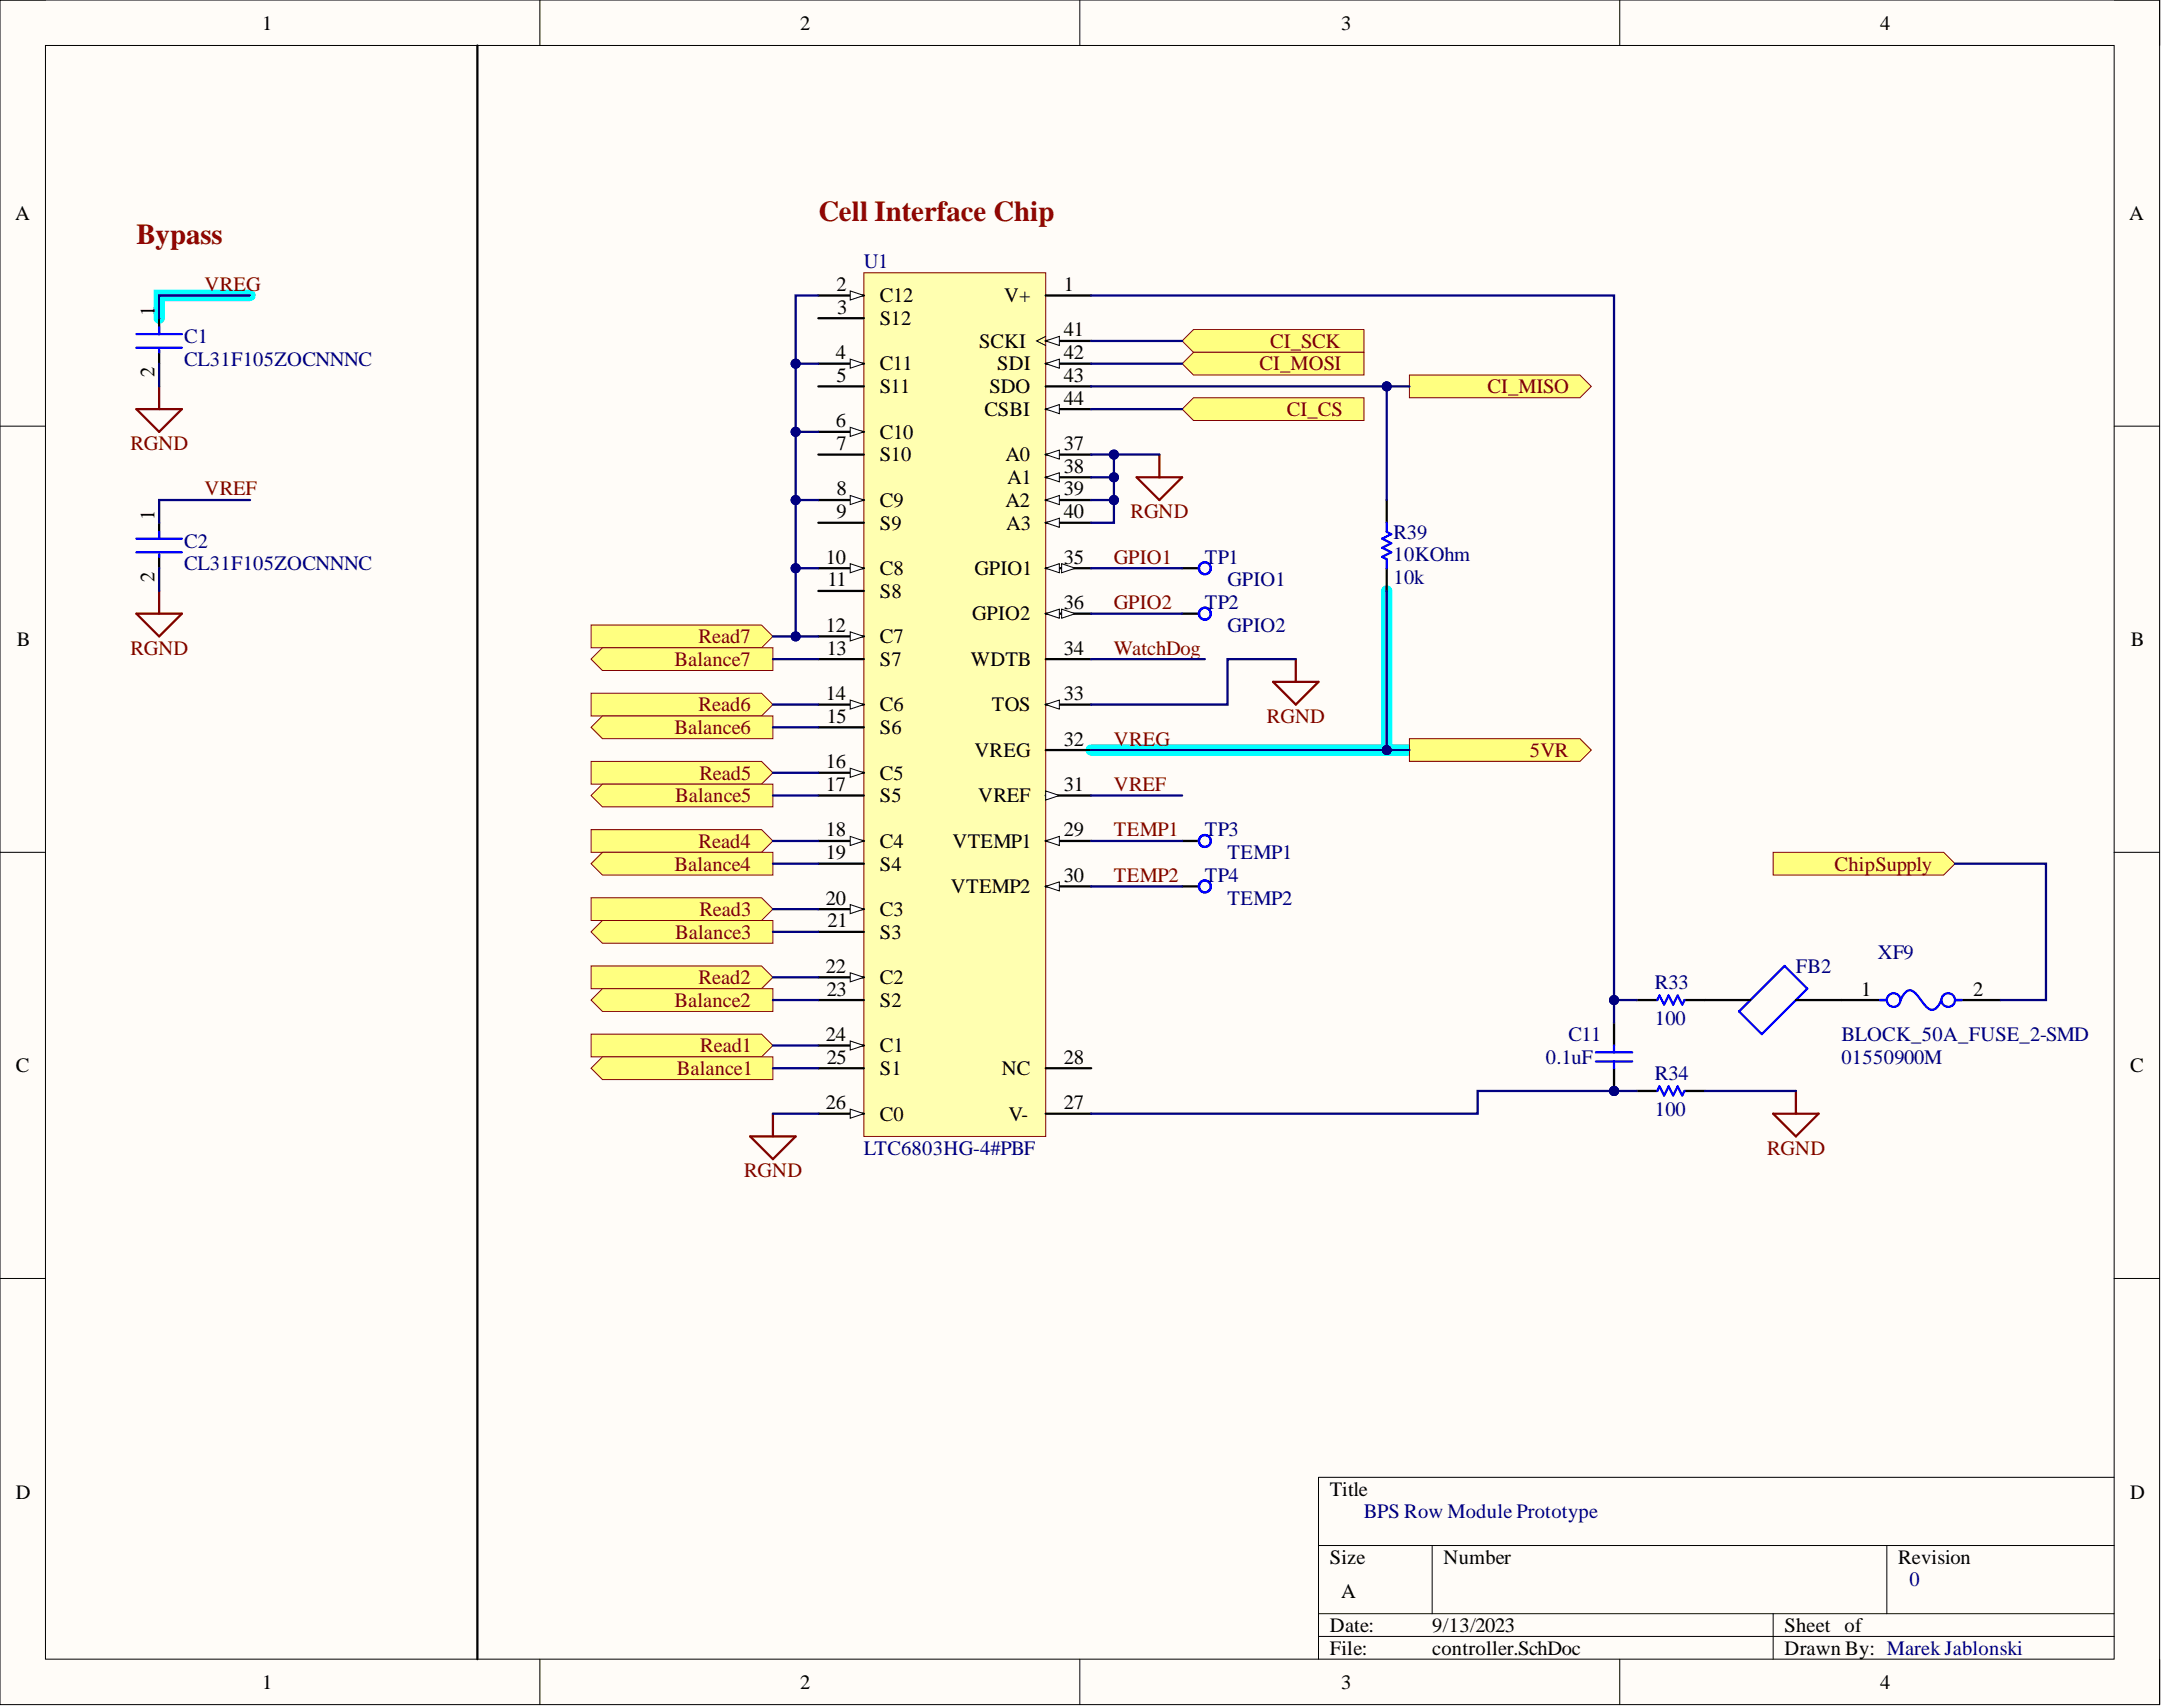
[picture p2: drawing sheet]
<svg xmlns="http://www.w3.org/2000/svg" width="241mm" height="190mm" viewBox="0 0 241 190" stroke-linecap="round" stroke-linejoin="round" font-family="sans-serif">
<defs><g id="words">
<g font-size="3.2" fill="#980000">
<text x="15.2" y="27.2">Bypass</text>
<text x="91.3" y="24.7">Cell Interface Chip</text>
</g>
<g font-size="2.3">
<text x="29.3" y="3.3">1</text>
<text x="89.3" y="3.3">2</text>
<text x="149.7" y="3.3">3</text>
<text x="209.8" y="3.3">4</text>
<text x="1.7" y="24.5">A</text>
<text x="237.7" y="24.5">A</text>
<text x="17.3" y="35.3" transform="rotate(-90 17.3 35.3)">1</text>
<text x="93.4" y="32.5">2</text>
<text x="93.5" y="35">3</text>
<text x="98.2" y="33.7">C12</text>
<text x="112.1" y="33.7">V+</text>
<text x="118.7" y="32.5">1</text>
<text x="93.3" y="40.1">4</text>
<text x="98.2" y="36.3">S12</text>
<text x="98.2" y="41.3">C11</text>
<text x="109.3" y="38.8">SCKI</text>
<text x="111.3" y="41.3">SDI</text>
<text x="118.7" y="37.5">41</text>
<text x="118.7" y="40.1">42</text>
<text x="17.3" y="42.1" transform="rotate(-90 17.3 42.1)">2</text>
<text x="93.3" y="47.7">6</text>
<text x="93.4" y="42.6">5</text>
<text x="98.2" y="43.9">S11</text>
<text x="109.9" y="46.4">CSBI</text>
<text x="110.5" y="43.9">SDO</text>
<text x="118.7" y="42.6">43</text>
<text x="118.7" y="45.2">44</text>
<text x="93.4" y="50.2">7</text>
<text x="98.2" y="49">C10</text>
<text x="98.2" y="51.5">S10</text>
<text x="112.2" y="51.5">A0</text>
<text x="118.7" y="50.2">37</text>
<text x="118.7" y="52.8">38</text>
<text x="17.3" y="58.1" transform="rotate(-90 17.3 58.1)">1</text>
<text x="93.4" y="55.3">8</text>
<text x="93.4" y="57.8">9</text>
<text x="98.2" y="56.6">C9</text>
<text x="98.2" y="59.1">S9</text>
<text x="112.2" y="56.6">A2</text>
<text x="112.3" y="59.1">A3</text>
<text x="112.4" y="54">A1</text>
<text x="118.7" y="55.3">39</text>
<text x="118.7" y="57.8">40</text>
<text x="17.3" y="64.9" transform="rotate(-90 17.3 64.9)">2</text>
<text x="92.2" y="62.9">10</text>
<text x="92.4" y="65.4">11</text>
<text x="98.2" y="64.2">C8</text>
<text x="108.8" y="64.2">GPIO1</text>
<text x="118.7" y="62.9">35</text>
<text x="92.2" y="70.5">12</text>
<text x="98.2" y="66.7">S8</text>
<text x="98.2" y="71.8">C7</text>
<text x="108.5" y="69.2">GPIO2</text>
<text x="118.7" y="68">36</text>
<text x="1.9" y="72.1">B</text>
<text x="92.3" y="73.1">13</text>
<text x="98.2" y="74.3">S7</text>
<text x="108.3" y="74.3">WDTB</text>
<text x="118.7" y="73.1">34</text>
<text x="237.8" y="72.1">B</text>
<text x="92.2" y="78.1">14</text>
<text x="92.3" y="80.7">15</text>
<text x="98.2" y="79.4">C6</text>
<text x="98.2" y="81.9">S6</text>
<text x="110.7" y="79.4">TOS</text>
<text x="118.7" y="83.2">32</text>
<text x="118.7" y="78.1">33</text>
<text x="92.2" y="85.7">16</text>
<text x="92.2" y="88.3">17</text>
<text x="98.2" y="87">C5</text>
<text x="98.2" y="89.5">S5</text>
<text x="108.8" y="84.5">VREG</text>
<text x="109.2" y="89.5">VREF</text>
<text x="118.7" y="88.3">31</text>
<text x="92.2" y="93.3">18</text>
<text x="92.2" y="95.9">19</text>
<text x="98.2" y="94.6">C4</text>
<text x="106.3" y="94.6">VTEMP1</text>
<text x="118.7" y="93.3">29</text>
<text x="92.2" y="101">20</text>
<text x="98.2" y="97.1">S4</text>
<text x="106.1" y="99.7">VTEMP2</text>
<text x="118.7" y="98.4">30</text>
<text x="92.4" y="103.5">21</text>
<text x="98.2" y="102.2">C3</text>
<text x="98.2" y="104.8">S3</text>
<text x="92.2" y="108.6">22</text>
<text x="92.3" y="111.1">23</text>
<text x="98.2" y="109.8">C2</text>
<text x="98.2" y="112.4">S2</text>
<text x="207.7" y="111.1">1</text>
<text x="220.2" y="111.1">2</text>
<text x="1.8" y="119.6">C</text>
<text x="92.2" y="116.2">24</text>
<text x="92.3" y="118.7">25</text>
<text x="98.2" y="117.4">C1</text>
<text x="98.2" y="120">S1</text>
<text x="111.8" y="120">NC</text>
<text x="118.7" y="118.7">28</text>
<text x="237.7" y="119.6">C</text>
<text x="92.2" y="123.8">26</text>
<text x="98.2" y="125">C0</text>
<text x="112.6" y="125">V-</text>
<text x="118.7" y="123.8">27</text>
<text x="1.8" y="167.2">D</text>
<text x="148.4" y="166.9">Title</text>
<text x="237.7" y="167.2">D</text>
<text x="148.4" y="174.5">Size</text>
<text x="149.7" y="178.3">A</text>
<text x="161.1" y="174.5">Number</text>
<text x="211.9" y="174.5">Revision</text>
<text x="148.4" y="182.1">Date:</text>
<text x="148.4" y="184.7">File:</text>
<text x="159.8" y="182.1">9/13/2023</text>
<text x="159.8" y="184.7">controller.SchDoc</text>
<text x="199.2" y="182.1">Sheet of</text>
<text x="199.2" y="184.7">Drawn By: Marek Jablonski</text>
<text x="29.3" y="188.5">1</text>
<text x="89.3" y="188.5">2</text>
<text x="149.7" y="188.5">3</text>
<text x="209.8" y="188.5">4</text>
</g>
<g font-size="2.3" fill="#000080">
<text x="96.4" y="29.9">U1</text>
<text x="20.6" y="38.3">C1</text>
<text x="20.6" y="40.8">CL31F105ZOCNNNC</text>
<text x="20.6" y="61.1">C2</text>
<text x="20.6" y="63.7">CL31F105ZOCNNNC</text>
<text x="134.5" y="62.9">TP1</text>
<text x="137" y="65.4">GPIO1</text>
<text x="155.5" y="62.7">10KOhm</text>
<text x="155.5" y="65.2">10k</text>
<text x="155.5" y="60.1">R39</text>
<text x="134.5" y="68">TP2</text>
<text x="137" y="70.5">GPIO2</text>
<text x="134.5" y="93.3">TP3</text>
<text x="137" y="95.9">TEMP1</text>
<text x="134.5" y="98.4">TP4</text>
<text x="137" y="101">TEMP2</text>
<text x="209.6" y="107">XF9</text>
<text x="184.7" y="110.3">R33</text>
<text x="200.4" y="108.6">FB2</text>
<text x="172.5" y="118.7">0.1uF</text>
<text x="175.1" y="116.2">C11</text>
<text x="184.7" y="114.4">100</text>
<text x="205.5" y="118.7">01550900M</text>
<text x="205.5" y="116.2">BLOCK_50A_FUSE_2-SMD</text>
<text x="184.7" y="120.5">R34</text>
<text x="184.7" y="124.5">100</text>
<text x="96.4" y="128.9">LTC6803HG-4#PBF</text>
<text x="152.2" y="169.4">BPS Row Module Prototype</text>
<text x="213.1" y="177">0</text>
</g>
<g font-size="2.3" fill="#800000">
<text x="22.8" y="32.5">VREG</text>
<text x="140.6" y="41.3">CI_MOSI</text>
<text x="141.7" y="38.8">CI_SCK</text>
<text x="143.6" y="46.4">CI_CS</text>
<text x="166" y="43.9">CI_MISO</text>
<text x="14.5" y="50.2">RGND</text>
<text x="22.8" y="55.3">VREF</text>
<text x="126.2" y="57.8">RGND</text>
<text x="124.3" y="62.9">GPIO1</text>
<text x="78" y="71.8">Read7</text>
<text x="124.3" y="68">GPIO2</text>
<text x="14.5" y="73.1">RGND</text>
<text x="75.3" y="74.3">Balance7</text>
<text x="124.3" y="73.1">WatchDog</text>
<text x="75.3" y="81.9">Balance6</text>
<text x="78" y="79.4">Read6</text>
<text x="124.3" y="83.2">VREG</text>
<text x="141.4" y="80.7">RGND</text>
<text x="75.4" y="89.5">Balance5</text>
<text x="78.1" y="87">Read5</text>
<text x="124.3" y="88.3">VREF</text>
<text x="170.8" y="84.5">5VR</text>
<text x="78" y="94.6">Read4</text>
<text x="124.3" y="93.3">TEMP1</text>
<text x="75.3" y="97.1">Balance4</text>
<text x="124.3" y="98.4">TEMP2</text>
<text x="204.8" y="97.1">ChipSupply</text>
<text x="75.4" y="104.8">Balance3</text>
<text x="78.1" y="102.2">Read3</text>
<text x="75.3" y="112.4">Balance2</text>
<text x="78" y="109.8">Read2</text>
<text x="75.5" y="120">Balance1</text>
<text x="78.1" y="117.4">Read1</text>
<text x="83.1" y="131.4">RGND</text>
<text x="197.2" y="128.9">RGND</text>
</g>
</g></defs>
<path d="M0 0h241v190.2h-241z" fill-rule="evenodd" fill="#fffcf8"/>
<path d="M0 0h241v190.2h-241z" fill="none" stroke="#000" stroke-width=".11"/>
<path d="M5.1 5.1h230.9v180.1h-230.9z" fill-rule="evenodd" fill="#fffcf8"/>
<g fill="none" stroke="#000" stroke-width=".11">
<path d="M0 0h5.1M5.1 5.1h230.9v180.1h-230.9zM60.3 0v5.1M120.5 0v5.1M180.8 0v5.1M236 0h5v5.1M0 47.6h5.1M236 47.6h5M0 95.1h5.1M236 95.1h5M0 142.7h5.1M236 142.7h5"/>
<path d="M147.2 172.5h88.8M159.8 172.5v7.6M210.6 172.5v7.6M236 164.9h-88.8v20.3M60.3 185.2v5M120.5 185.2v5M147.2 180.1h88.8M147.2 182.6h88.8M180.8 185.2v5M197.9 180.1v5.1M241 185.2v5"/>
</g>
<path d="M27.9 33h-10.1v2.5M154.8 65.9v17.8M121.8 83.7h35.5" fill="none" stroke="#0ff" stroke-width="1.3"/>
<path d="M96.4 30.4h20.3v96.4h-20.3z" fill-rule="evenodd" fill="#ffffb0"/>
<path d="M96.4 30.4h20.3v96.4h-20.3z" fill="none" stroke="#800000" stroke-width=".11"/>
<path d="M91.3 33h5.1M116.7 33h5.1" fill="none" stroke="#000" stroke-width=".25"/>
<path d="M94.9 32.5l1.5 .5-1.5 .5z" fill="#f8fcff"/>
<path d="M94.9 32.5l1.5 .5-1.5 .5z" fill="none" stroke="#000" stroke-width=".11"/>
<path d="M91.3 35.5h5.1M91.3 40.6h5.1" fill="none" stroke="#000" stroke-width=".25"/>
<path d="M94.9 40.1l1.5 .5-1.5 .5z" fill="#f8fcff"/>
<path d="M94.9 40.1l1.5 .5-1.5 .5z" fill="none" stroke="#000" stroke-width=".11"/>
<path d="M91.3 43.1h5.1M91.3 48.2h5.1" fill="none" stroke="#000" stroke-width=".25"/>
<path d="M94.9 47.7l1.5 .5-1.5 .5z" fill="#f8fcff"/>
<path d="M94.9 47.7l1.5 .5-1.5 .5z" fill="none" stroke="#000" stroke-width=".11"/>
<path d="M91.3 50.7h5.1M91.3 55.8h5.1" fill="none" stroke="#000" stroke-width=".25"/>
<path d="M94.9 55.3l1.5 .5-1.5 .5z" fill="#f8fcff"/>
<path d="M94.9 55.3l1.5 .5-1.5 .5z" fill="none" stroke="#000" stroke-width=".11"/>
<path d="M91.3 58.3h5.1M91.3 63.4h5.1" fill="none" stroke="#000" stroke-width=".25"/>
<path d="M94.9 62.9l1.5 .5-1.5 .5z" fill="#f8fcff"/>
<path d="M94.9 62.9l1.5 .5-1.5 .5z" fill="none" stroke="#000" stroke-width=".11"/>
<path d="M91.3 65.9h5.1M91.3 71h5.1" fill="none" stroke="#000" stroke-width=".25"/>
<path d="M94.9 70.5l1.5 .5-1.5 .5z" fill="#f8fcff"/>
<path d="M94.9 70.5l1.5 .5-1.5 .5z" fill="none" stroke="#000" stroke-width=".11"/>
<path d="M91.3 73.6h5.1M91.3 78.6h5.1" fill="none" stroke="#000" stroke-width=".25"/>
<path d="M94.9 78.1l1.5 .5-1.5 .5z" fill="#f8fcff"/>
<path d="M94.9 78.1l1.5 .5-1.5 .5z" fill="none" stroke="#000" stroke-width=".11"/>
<path d="M91.3 81.2h5.1M91.3 86.2h5.1" fill="none" stroke="#000" stroke-width=".25"/>
<path d="M94.9 85.7l1.5 .5-1.5 .5z" fill="#f8fcff"/>
<path d="M94.9 85.7l1.5 .5-1.5 .5z" fill="none" stroke="#000" stroke-width=".11"/>
<path d="M91.3 88.8h5.1M91.3 93.9h5.1" fill="none" stroke="#000" stroke-width=".25"/>
<path d="M94.9 93.3l1.5 .6-1.5 .5z" fill="#f8fcff"/>
<path d="M94.9 93.3l1.5 .6-1.5 .5z" fill="none" stroke="#000" stroke-width=".11"/>
<path d="M91.3 96.4h5.1M91.3 101.5h5.1" fill="none" stroke="#000" stroke-width=".25"/>
<path d="M94.9 101l1.5 .5-1.5 .5z" fill="#f8fcff"/>
<path d="M94.9 101l1.5 .5-1.5 .5z" fill="none" stroke="#000" stroke-width=".11"/>
<path d="M91.3 104h5.1M91.3 109.1h5.1" fill="none" stroke="#000" stroke-width=".25"/>
<path d="M94.9 108.6l1.5 .5-1.5 .5z" fill="#f8fcff"/>
<path d="M94.9 108.6l1.5 .5-1.5 .5z" fill="none" stroke="#000" stroke-width=".11"/>
<path d="M91.3 111.6h5.1M91.3 116.7h5.1" fill="none" stroke="#000" stroke-width=".25"/>
<path d="M94.9 116.2l1.5 .5-1.5 .5z" fill="#f8fcff"/>
<path d="M94.9 116.2l1.5 .5-1.5 .5z" fill="none" stroke="#000" stroke-width=".11"/>
<path d="M91.3 119.2h5.1M91.3 124.3h5.1" fill="none" stroke="#000" stroke-width=".25"/>
<path d="M94.9 123.8l1.5 .5-1.5 .5z" fill="#f8fcff"/>
<path d="M94.9 123.8l1.5 .5-1.5 .5z" fill="none" stroke="#000" stroke-width=".11"/>
<path d="M116.7 93.9h5.1M116.7 119.2h5.1M116.7 124.3h5.1" fill="none" stroke="#000" stroke-width=".25"/>
<path d="M116.7 93.9l1.5-.6v1.1z" fill="#f8fcff"/>
<path d="M116.7 93.9l1.5-.6v1.1z" fill="none" stroke="#000" stroke-width=".11"/>
<path d="M116.7 98.9h5.1" fill="none" stroke="#000" stroke-width=".25"/>
<path d="M116.7 98.9l1.5-.5v1z" fill="#f8fcff"/>
<path d="M116.7 98.9l1.5-.5v1z" fill="none" stroke="#000" stroke-width=".11"/>
<path d="M116.7 88.8h5.1" fill="none" stroke="#000" stroke-width=".25"/>
<path d="M116.7 88.3l1.5 .5-1.5 .5z" fill="#f8fcff"/>
<path d="M116.7 88.3l1.5 .5-1.5 .5z" fill="none" stroke="#000" stroke-width=".11"/>
<path d="M116.7 78.6h5.1M116.7 83.7h5.1" fill="none" stroke="#000" stroke-width=".25"/>
<path d="M116.7 78.6l1.5-.5v1z" fill="#f8fcff"/>
<path d="M116.7 78.6l1.5-.5v1z" fill="none" stroke="#000" stroke-width=".11"/>
<path d="M116.7 73.6h5.1M116.7 63.4h5.1" fill="none" stroke="#000" stroke-width=".25"/>
<path d="M116.7 63.4l1.5-.5v1z" fill="#f8fcff"/>
<path d="M116.7 63.4l1.5-.5v1z" fill="none" stroke="#000" stroke-width=".11"/>
<path d="M118.5 62.9l1.5 .5-1.5 .5z" fill="#f8fcff"/>
<path d="M118.5 62.9l1.5 .5-1.5 .5z" fill="none" stroke="#000" stroke-width=".11"/>
<path d="M116.7 68.5h5.1" fill="none" stroke="#000" stroke-width=".25"/>
<path d="M116.7 68.5l1.5-.5v1z" fill="#f8fcff"/>
<path d="M116.7 68.5l1.5-.5v1z" fill="none" stroke="#000" stroke-width=".11"/>
<path d="M118.5 68l1.5 .5-1.5 .5z" fill="#f8fcff"/>
<path d="M118.5 68l1.5 .5-1.5 .5z" fill="none" stroke="#000" stroke-width=".11"/>
<path d="M116.7 50.7h5.1" fill="none" stroke="#000" stroke-width=".25"/>
<path d="M116.7 50.7l1.5-.5v1z" fill="#f8fcff"/>
<path d="M116.7 50.7l1.5-.5v1z" fill="none" stroke="#000" stroke-width=".11"/>
<path d="M116.7 53.3h5.1" fill="none" stroke="#000" stroke-width=".25"/>
<path d="M116.7 53.3l1.5-.5v1z" fill="#f8fcff"/>
<path d="M116.7 53.3l1.5-.5v1z" fill="none" stroke="#000" stroke-width=".11"/>
<path d="M116.7 55.8h5.1" fill="none" stroke="#000" stroke-width=".25"/>
<path d="M116.7 55.8l1.5-.5v1z" fill="#f8fcff"/>
<path d="M116.7 55.8l1.5-.5v1z" fill="none" stroke="#000" stroke-width=".11"/>
<path d="M116.7 58.3h5.1" fill="none" stroke="#000" stroke-width=".25"/>
<path d="M116.7 58.3l1.5-.5v1z" fill="#f8fcff"/>
<path d="M116.7 58.3l1.5-.5v1z" fill="none" stroke="#000" stroke-width=".11"/>
<path d="M116.7 38h5.1" fill="none" stroke="#000" stroke-width=".25"/>
<path d="M116.7 38l1.5-.5v1.1z" fill="#f8fcff"/>
<path d="M116.7 38l1.5-.5v1.1zM116.7 37.5l-1 .5 1 .6" fill="none" stroke="#000" stroke-width=".11"/>
<path d="M116.7 40.6h5.1" fill="none" stroke="#000" stroke-width=".25"/>
<path d="M116.7 40.6l1.5-.5v1z" fill="#f8fcff"/>
<path d="M116.7 40.6l1.5-.5v1z" fill="none" stroke="#000" stroke-width=".11"/>
<path d="M116.7 43.1h5.1M116.7 45.7h5.1" fill="none" stroke="#000" stroke-width=".25"/>
<path d="M116.7 45.7l1.5-.5v1z" fill="#f8fcff"/>
<path d="M116.7 45.7l1.5-.5v1z" fill="none" stroke="#000" stroke-width=".11"/>
<path d="M15.2 45.7h5.1l-2.5 2.5zM17.8 43.1v2.6M126.9 53.3h5l-2.5 2.5zM129.4 50.7v2.6M15.2 68.5h5.1l-2.5 2.5zM17.8 65.9v2.6M142.1 76.1h5.1l-2.6 2.5zM144.6 73.6v2.5M197.9 124.3h5.1l-2.6 2.5zM200.4 121.8v2.5" fill="none" stroke="#800000" stroke-width=".25"/>
<path d="M53.3 5.1v180.1M17.8 35.5v1.8M17.8 39.1v1.5M17.8 58.3v1.8M17.8 61.9v1.5" fill="none" stroke="#000" stroke-width=".25"/>
<path d="M15.2 37.3h5.1M15.2 38.8h5.1M17.8 36.5v.8M17.8 39.1v.2M17.8 59.4v.7M15.2 60.1h5.1M15.2 61.6h5.1M17.8 61.9v.2" fill="none" stroke="#00f" stroke-width=".25"/>
<path d="M66 69.8h19l1.3 1.2-1.3 1.3h-19z" fill-rule="evenodd" fill="#ffff80"/>
<path d="M66 69.8h19l1.3 1.2-1.3 1.3h-19z" fill="none" stroke="#800000" stroke-width=".11"/>
<path d="M66 73.6l1.2-1.3h19.1v2.5h-19.1z" fill-rule="evenodd" fill="#ffff80"/>
<path d="M66 73.6l1.2-1.3h19.1v2.5h-19.1z" fill="none" stroke="#800000" stroke-width=".11"/>
<path d="M66 77.4h19l1.3 1.2-1.3 1.3h-19z" fill-rule="evenodd" fill="#ffff80"/>
<path d="M66 77.4h19l1.3 1.2-1.3 1.3h-19z" fill="none" stroke="#800000" stroke-width=".11"/>
<path d="M66 81.2l1.2-1.3h19.1v2.5h-19.1z" fill-rule="evenodd" fill="#ffff80"/>
<path d="M66 81.2l1.2-1.3h19.1v2.5h-19.1z" fill="none" stroke="#800000" stroke-width=".11"/>
<path d="M66 85h19l1.3 1.2-1.3 1.3h-19z" fill-rule="evenodd" fill="#ffff80"/>
<path d="M66 85h19l1.3 1.2-1.3 1.3h-19z" fill="none" stroke="#800000" stroke-width=".11"/>
<path d="M66 88.8l1.2-1.3h19.1v2.5h-19.1z" fill-rule="evenodd" fill="#ffff80"/>
<path d="M66 88.8l1.2-1.3h19.1v2.5h-19.1z" fill="none" stroke="#800000" stroke-width=".11"/>
<path d="M66 92.6h19l1.3 1.3-1.3 1.2h-19z" fill-rule="evenodd" fill="#ffff80"/>
<path d="M66 92.6h19l1.3 1.3-1.3 1.2h-19z" fill="none" stroke="#800000" stroke-width=".11"/>
<path d="M66 96.4l1.2-1.3h19.1v2.6h-19.1z" fill-rule="evenodd" fill="#ffff80"/>
<path d="M66 96.4l1.2-1.3h19.1v2.6h-19.1z" fill="none" stroke="#800000" stroke-width=".11"/>
<path d="M66 100.2h19l1.3 1.3-1.3 1.2h-19z" fill-rule="evenodd" fill="#ffff80"/>
<path d="M66 100.2h19l1.3 1.3-1.3 1.2h-19z" fill="none" stroke="#800000" stroke-width=".11"/>
<path d="M66 104l1.2-1.3h19.1v2.6h-19.1z" fill-rule="evenodd" fill="#ffff80"/>
<path d="M66 104l1.2-1.3h19.1v2.6h-19.1z" fill="none" stroke="#800000" stroke-width=".11"/>
<path d="M66 107.8h19l1.3 1.3-1.3 1.2h-19z" fill-rule="evenodd" fill="#ffff80"/>
<path d="M66 107.8h19l1.3 1.3-1.3 1.2h-19z" fill="none" stroke="#800000" stroke-width=".11"/>
<path d="M66 111.6l1.2-1.3h19.1v2.6h-19.1z" fill-rule="evenodd" fill="#ffff80"/>
<path d="M66 111.6l1.2-1.3h19.1v2.6h-19.1z" fill="none" stroke="#800000" stroke-width=".11"/>
<path d="M66 115.4h19l1.3 1.3-1.3 1.2h-19z" fill-rule="evenodd" fill="#ffff80"/>
<path d="M66 115.4h19l1.3 1.3-1.3 1.2h-19z" fill="none" stroke="#800000" stroke-width=".11"/>
<path d="M66 119.2l1.2-1.3h19.1v2.6h-19.1z" fill-rule="evenodd" fill="#ffff80"/>
<path d="M66 119.2l1.2-1.3h19.1v2.6h-19.1z" fill="none" stroke="#800000" stroke-width=".11"/>
<path d="M83.7 126.8h5.1l-2.5 2.6zM86.3 124.3v2.5" fill="none" stroke="#800000" stroke-width=".25"/>
<path d="M131.9 38l1.3-1.2h19v2.5h-19z" fill-rule="evenodd" fill="#ffff80"/>
<path d="M131.9 38l1.3-1.2h19v2.5h-19z" fill="none" stroke="#800000" stroke-width=".11"/>
<path d="M131.9 40.6l1.3-1.3h19v2.6h-19z" fill-rule="evenodd" fill="#ffff80"/>
<path d="M131.9 40.6l1.3-1.3h19v2.6h-19z" fill="none" stroke="#800000" stroke-width=".11"/>
<path d="M131.9 45.7l1.3-1.3h19v2.5h-19z" fill-rule="evenodd" fill="#ffff80"/>
<path d="M131.9 45.7l1.3-1.3h19v2.5h-19z" fill="none" stroke="#800000" stroke-width=".11"/>
<path d="M157.3 41.9h19l1.3 1.2-1.3 1.3h-19z" fill-rule="evenodd" fill="#ffff80"/>
<path d="M157.3 41.9h19l1.3 1.2-1.3 1.3h-19z" fill="none" stroke="#800000" stroke-width=".11"/>
<path d="M197.9 95.1h19l1.3 1.3-1.3 1.3h-19z" fill-rule="evenodd" fill="#ffff80"/>
<path d="M197.9 95.1h19l1.3 1.3-1.3 1.3h-19z" fill="none" stroke="#800000" stroke-width=".11"/>
<path d="M157.3 82.4h19l1.3 1.3-1.3 1.3h-19z" fill-rule="evenodd" fill="#ffff80"/>
<path d="M157.3 82.4h19l1.3 1.3-1.3 1.3h-19z" fill="none" stroke="#800000" stroke-width=".11"/>
<path d="M182.7 111.6h2.3M188 111.6h7.4M200.4 111.6h5.1M182.7 121.8h2.3M188 121.8h2.3" fill="none" stroke="#000" stroke-width=".25"/>
<path d="M185 111.6l.2-.5 .5 1 .5-1 .5 1 .5-1 .6 1 .2-.5M194.1 112.9l5.1-5.1 2.5 2.5-5.1 5.1zM185 121.8l.2-.6 .5 1.1 .5-1.1 .5 1.1 .5-1.1 .6 1.1 .2-.5" fill="none" stroke="#00f" stroke-width=".25"/>
<circle cx="180.1" cy="121.8" r=".51" fill="#000080"/>
<circle cx="180.1" cy="121.8" r=".51" fill="none" stroke="#000080" stroke-width=".11"/>
<path d="M180.1 119.2v2.6" fill="none" stroke="#000" stroke-width=".25"/>
<circle cx="180.1" cy="121.8" r=".51" fill="#000080"/>
<circle cx="180.1" cy="121.8" r=".51" fill="none" stroke="#000080" stroke-width=".11"/>
<path d="M131.9 63.4h1.9M131.9 68.5h1.9M131.9 93.9h1.9M131.9 98.9h1.9M180.1 114.1v2.6M205.5 111.6h5.1M218.2 111.6h5.1" fill="none" stroke="#000" stroke-width=".25"/>
<g fill="none" stroke="#00f" stroke-width=".25">
<path d="M178.1 117.4h4.1M178.1 118.5h4.1M180.1 116.7v.7M180.1 118.5v.7M209.8 111.6h.8M212.1 111.6l.3-.6a.79 .79 0 0 1 .7-.5 .79 .79 0 0 1 .8 .4l.5 .7a1.79 1.79 0 0 0 1.4 1.1l.4-.3 .5-.8M218.2 111.6h.8"/>
<circle cx="134.5" cy="68.5" r=".66"/>
<circle cx="134.5" cy="63.4" r=".66"/>
<circle cx="134.5" cy="98.9" r=".66"/>
<circle cx="134.5" cy="93.9" r=".66"/>
<circle cx="211.3" cy="111.6" r=".76"/>
<circle cx="217.4" cy="111.6" r=".76"/>
</g>
<g fill="none" stroke="#000080" stroke-width=".25">
<path d="M121.8 38h10.1M121.8 43.1h35.5M121.8 40.6h10.1M86.3 73.6h5M86.3 78.6h5M86.3 93.9h5M86.3 96.4h5M86.3 81.2h5M86.3 86.2h5M86.3 88.8h5M86.3 119.2h5M86.3 101.5h5"/>
<path d="M86.3 104h5M86.3 109.1h5M86.3 111.6h5M86.3 116.7h5"/>
</g>
<circle cx="154.8" cy="43.1" r=".51" fill="#000080"/>
<circle cx="154.8" cy="43.1" r=".51" fill="none" stroke="#000080" stroke-width=".11"/>
<path d="M121.8 45.7h10.1M121.8 50.7h2.5" fill="none" stroke="#000080" stroke-width=".25"/>
<circle cx="124.3" cy="50.7" r=".51" fill="#000080"/>
<circle cx="124.3" cy="50.7" r=".51" fill="none" stroke="#000080" stroke-width=".11"/>
<path d="M121.8 53.3h2.5" fill="none" stroke="#000080" stroke-width=".25"/>
<circle cx="124.3" cy="53.3" r=".51" fill="#000080"/>
<circle cx="124.3" cy="53.3" r=".51" fill="none" stroke="#000080" stroke-width=".11"/>
<path d="M121.8 55.8h2.5" fill="none" stroke="#000080" stroke-width=".25"/>
<circle cx="124.3" cy="55.8" r=".51" fill="#000080"/>
<circle cx="124.3" cy="55.8" r=".51" fill="none" stroke="#000080" stroke-width=".11"/>
<path d="M27.9 33h-10.1v2.5M17.8 40.6v2.5M27.9 55.8h-10.1v2.5M129.4 50.7h-5.1v7.6h-2.5M17.8 63.4v2.5" fill="none" stroke="#000080" stroke-width=".25"/>
<circle cx="124.3" cy="55.8" r=".51" fill="#000080"/>
<circle cx="124.3" cy="55.8" r=".51" fill="none" stroke="#000080" stroke-width=".11"/>
<circle cx="124.3" cy="53.3" r=".51" fill="#000080"/>
<circle cx="124.3" cy="53.3" r=".51" fill="none" stroke="#000080" stroke-width=".11"/>
<circle cx="124.3" cy="50.7" r=".51" fill="#000080"/>
<circle cx="124.3" cy="50.7" r=".51" fill="none" stroke="#000080" stroke-width=".11"/>
<path d="M88.8 55.8h2.5" fill="none" stroke="#000080" stroke-width=".25"/>
<circle cx="88.8" cy="55.8" r=".51" fill="#000080"/>
<circle cx="88.8" cy="55.8" r=".51" fill="none" stroke="#000080" stroke-width=".11"/>
<path d="M88.8 48.2h2.5" fill="none" stroke="#000080" stroke-width=".25"/>
<circle cx="88.8" cy="48.2" r=".51" fill="#000080"/>
<circle cx="88.8" cy="48.2" r=".51" fill="none" stroke="#000080" stroke-width=".11"/>
<path d="M88.8 40.6h2.5" fill="none" stroke="#000080" stroke-width=".25"/>
<circle cx="88.8" cy="40.6" r=".51" fill="#000080"/>
<circle cx="88.8" cy="40.6" r=".51" fill="none" stroke="#000080" stroke-width=".11"/>
<path d="M88.8 63.4v7.6" fill="none" stroke="#000080" stroke-width=".25"/>
<circle cx="88.8" cy="63.4" r=".51" fill="#000080"/>
<circle cx="88.8" cy="63.4" r=".51" fill="none" stroke="#000080" stroke-width=".11"/>
<circle cx="88.8" cy="71" r=".51" fill="#000080"/>
<circle cx="88.8" cy="71" r=".51" fill="none" stroke="#000080" stroke-width=".11"/>
<path d="M86.3 71h5" fill="none" stroke="#000080" stroke-width=".25"/>
<circle cx="88.8" cy="71" r=".51" fill="#000080"/>
<circle cx="88.8" cy="71" r=".51" fill="none" stroke="#000080" stroke-width=".11"/>
<path d="M91.3 33h-2.5v30.4h2.5" fill="none" stroke="#000080" stroke-width=".25"/>
<circle cx="88.8" cy="40.6" r=".51" fill="#000080"/>
<circle cx="88.8" cy="40.6" r=".51" fill="none" stroke="#000080" stroke-width=".11"/>
<circle cx="88.8" cy="48.2" r=".51" fill="#000080"/>
<circle cx="88.8" cy="48.2" r=".51" fill="none" stroke="#000080" stroke-width=".11"/>
<circle cx="88.8" cy="55.8" r=".51" fill="#000080"/>
<circle cx="88.8" cy="55.8" r=".51" fill="none" stroke="#000080" stroke-width=".11"/>
<circle cx="88.8" cy="63.4" r=".51" fill="#000080"/>
<circle cx="88.8" cy="63.4" r=".51" fill="none" stroke="#000080" stroke-width=".11"/>
<path d="M121.8 73.6h12.7M144.6 73.6h-7.6v5h-15.2M121.8 83.7h35.5M121.8 98.9h10.1M121.8 93.9h10.1M121.8 88.8h10.1M86.3 124.3h5" fill="none" stroke="#000080" stroke-width=".25"/>
<circle cx="154.8" cy="83.7" r=".51" fill="#000080"/>
<circle cx="154.8" cy="83.7" r=".51" fill="none" stroke="#000080" stroke-width=".11"/>
<path d="M182.7 121.8h-17.8v2.5h-43.1M190.3 121.8h10.1" fill="none" stroke="#000080" stroke-width=".25"/>
<circle cx="180.1" cy="121.8" r=".51" fill="#000080"/>
<circle cx="180.1" cy="121.8" r=".51" fill="none" stroke="#000080" stroke-width=".11"/>
<path d="M182.7 111.6h-2.6v2.5" fill="none" stroke="#000080" stroke-width=".25"/>
<circle cx="180.1" cy="111.6" r=".51" fill="#000080"/>
<circle cx="180.1" cy="111.6" r=".51" fill="none" stroke="#000080" stroke-width=".11"/>
<path d="M121.8 33h58.3v78.6" fill="none" stroke="#000080" stroke-width=".25"/>
<circle cx="180.1" cy="111.6" r=".51" fill="#000080"/>
<circle cx="180.1" cy="111.6" r=".51" fill="none" stroke="#000080" stroke-width=".11"/>
<path d="M121.8 63.4h10.1M121.8 68.5h10.1M154.8 65.9v17.8M218.2 96.4h10.1v15.2h-5" fill="none" stroke="#000080" stroke-width=".25"/>
<path d="M154.8 55.8v2.5M154.8 63.4v2.5" fill="none" stroke="#000" stroke-width=".25"/>
<path d="M154.8 58.3v1.1l.5 .2-1 .5 1 .5-1 .5 1 .5-1 .5 .5 .3v1" fill="none" stroke="#00f" stroke-width=".25"/>
<circle cx="154.8" cy="83.7" r=".51" fill="#000080"/>
<circle cx="154.8" cy="83.7" r=".51" fill="none" stroke="#000080" stroke-width=".11"/>
<path d="M154.8 43.1v12.7" fill="none" stroke="#000080" stroke-width=".25"/>
<circle cx="154.8" cy="43.1" r=".51" fill="#000080"/>
<circle cx="154.8" cy="43.1" r=".51" fill="none" stroke="#000080" stroke-width=".11"/>
<use href="#words"/>
</svg>
